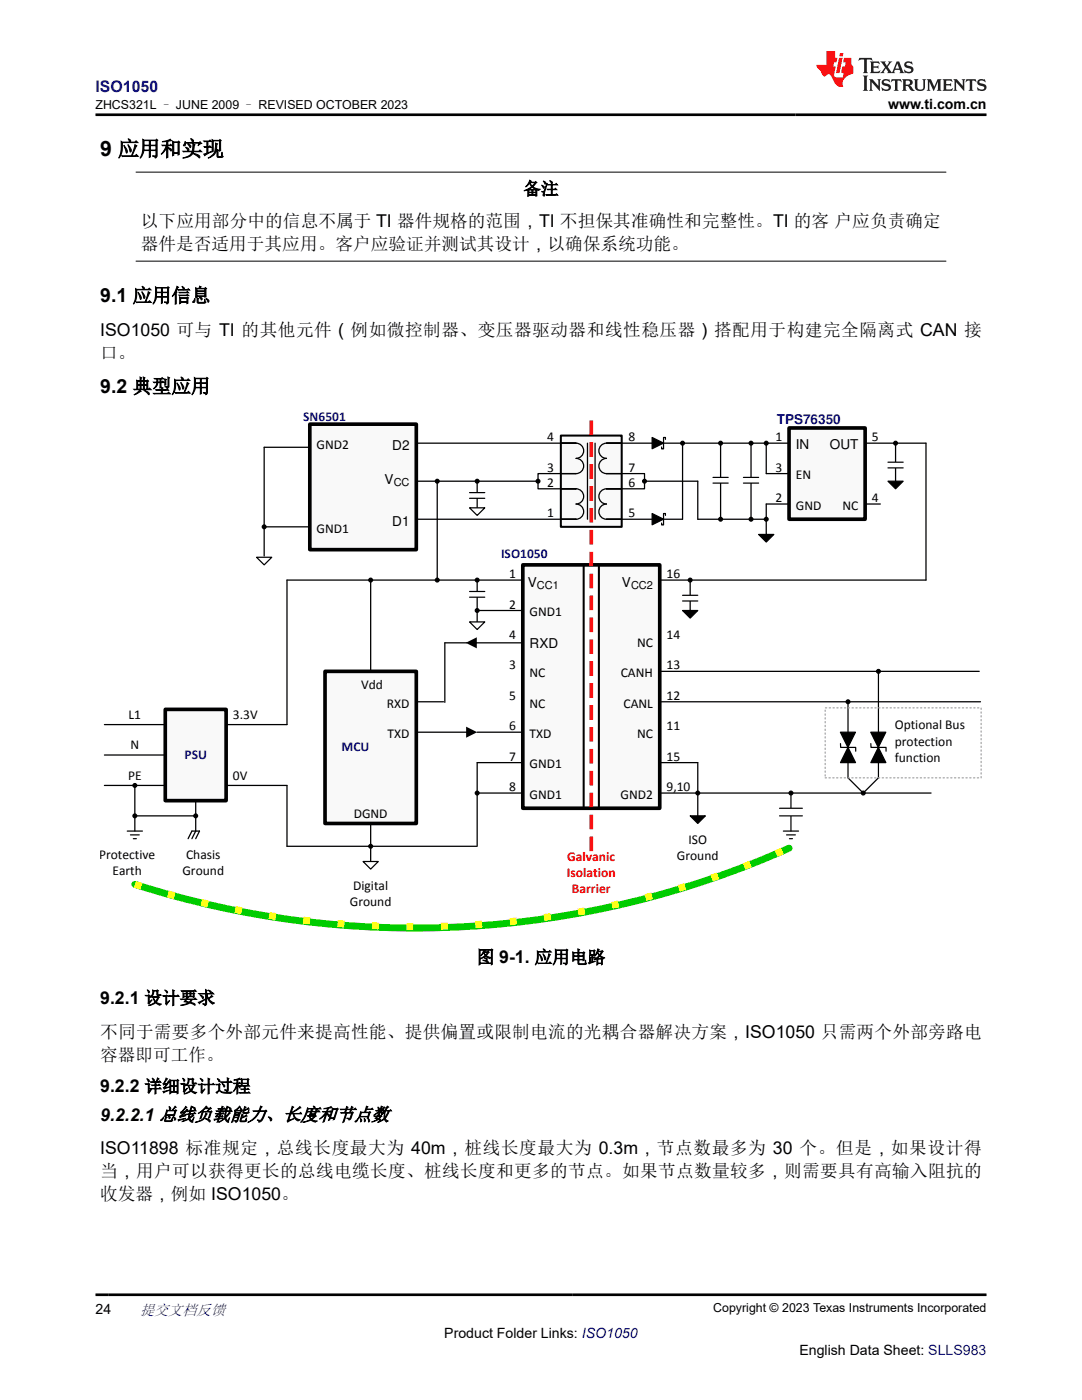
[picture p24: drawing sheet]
<svg xmlns="http://www.w3.org/2000/svg" width="216mm" height="279mm" viewBox="0 0 216 279" stroke-linecap="round" stroke-linejoin="round" font-family="sans-serif">
<defs><g id="words">
<text font-size="4.2" x="20" y="31.2">9 应用和实现</text>
<g font-size="3.9">
<text x="20" y="60.3">9.1 应用信息</text>
<text x="20" y="78.4">9.2 典型应用</text>
</g>
<g font-size="3.5">
<text x="104.4" y="38.9">备注</text>
<text x="28.1" y="45.2">以下应用部分中的信息不属于 TI 器件规格的范围，TI 不担保其准确性和完整性。TI 的客 户应负责确定</text>
<text x="28.1" y="49.8">器件是否适用于其应用。客户应验证并测试其设计，以确保系统功能。</text>
<text x="20" y="67.1">ISO1050 可与 TI 的其他元件（例如微控制器、变压器驱动器和线性稳压器）搭配用于构建完全隔离式 CAN 接</text>
<text x="20" y="71.7">口。</text>
<text x="95.1" y="192.2">图 9-1. 应用电路</text>
<text x="20" y="200.4">9.2.1 设计要求</text>
<text x="20" y="207.1">不同于需要多个外部元件来提高性能、提供偏置或限制电流的光耦合器解决方案，ISO1050 只需两个外部旁路电</text>
<text x="20" y="211.7">容器即可工作。</text>
<text x="20" y="218">9.2.2 详细设计过程</text>
<text x="20" y="223.6">9.2.2.1 总线负载能力、长度和节点数</text>
<text x="20" y="230.4">ISO11898 标准规定，总线长度最大为 40m，桩线长度最大为 0.3m，节点数最多为 30 个。但是，如果设计得</text>
<text x="20" y="234.9">当，用户可以获得更长的总线电缆长度、桩线长度和更多的节点。如果节点数量较多，则需要具有高输入阻抗的</text>
<text x="20" y="239.5">收发器，例如 ISO1050。</text>
</g>
<text font-size="3.2" fill="#00f" x="19" y="18.3">ISO1050</text>
<text font-size="3" fill="#00f" x="27.9" y="262.4">提交文档反馈</text>
<g font-size="2.8">
<text x="177.2" y="21.7">www.ti.com.cn</text>
<text x="19" y="262.1">24</text>
<text x="88.7" y="266.9">Product Folder Links: ISO1050</text>
<text x="159.5" y="270.3">English Data Sheet: SLLS983</text>
</g>
<g font-size="2.7" fill="#00f">
<text x="60.5" y="83.9">SN6501</text>
<text x="155" y="84.7">TPS76350</text>
<text x="100" y="111.3">ISO1050</text>
<text x="68.2" y="150">MCU</text>
<text x="36.8" y="151.5">PSU</text>
</g>
<g font-size="2.7">
<text x="63.2" y="89.6">GND2</text>
<text x="78.3" y="89.8">D2</text>
<text x="109.2" y="88.1">4</text>
<text x="125.4" y="88.1">8</text>
<text x="154.7" y="88.1">1</text>
<text x="158.8" y="89.6">IN</text>
<text x="165.6" y="89.6">OUT</text>
<text x="174" y="88.1">5</text>
<text x="109.2" y="94.1">3</text>
<text x="125.4" y="94.1">7</text>
<text x="154.7" y="94.1">3</text>
<text x="158.8" y="95.7">EN</text>
<text x="76.8" y="96.6">V</text>
<text x="109.2" y="97.2">2</text>
<text x="125.4" y="97.2">6</text>
<text x="154.7" y="100.2">2</text>
<text x="158.8" y="101.7">GND</text>
<text x="168.1" y="101.7">NC</text>
<text x="174" y="100.2">4</text>
<text x="63.2" y="106.3">GND1</text>
<text x="78.3" y="105">D1</text>
<text x="109.2" y="103.3">1</text>
<text x="125.4" y="103.3">5</text>
<text x="101.6" y="115.4">1</text>
<text x="105.3" y="117.1">V</text>
<text x="124.1" y="117.1">V</text>
<text x="133" y="115.4">16</text>
<text x="101.6" y="121.5">2</text>
<text x="105.7" y="123">GND1</text>
<text x="101.6" y="127.5">4</text>
<text x="105.7" y="129.3">RXD</text>
<text x="127.1" y="129.1">NC</text>
<text x="133" y="127.5">14</text>
<text x="72" y="137.4">Vdd</text>
<text x="101.6" y="133.6">3</text>
<text x="105.7" y="135.1">NC</text>
<text x="123.9" y="135.1">CANH</text>
<text x="133" y="133.6">13</text>
<text x="25.7" y="143.5">L1</text>
<text x="46.5" y="143.5">3.3V</text>
<text x="77.2" y="141.2">RXD</text>
<text x="101.6" y="139.7">5</text>
<text x="105.7" y="141.2">NC</text>
<text x="124.4" y="141.2">CANL</text>
<text x="133" y="139.7">12</text>
<text x="26" y="149.6">N</text>
<text x="77.3" y="147.3">TXD</text>
<text x="101.6" y="145.8">6</text>
<text x="105.7" y="147.3">TXD</text>
<text x="127.1" y="147.3">NC</text>
<text x="133" y="145.8">11</text>
<text x="178.5" y="145.6">Optional Bus</text>
<text x="178.5" y="148.8">protection</text>
<text x="25.6" y="155.6">PE</text>
<text x="46.5" y="155.6">0V</text>
<text x="101.6" y="151.8">7</text>
<text x="105.7" y="153.3">GND1</text>
<text x="133" y="151.8">15</text>
<text x="178.5" y="152">function</text>
<text x="101.6" y="157.9">8</text>
<text x="105.7" y="159.4">GND1</text>
<text x="123.8" y="159.4">GND2</text>
<text x="133" y="157.9">9,10</text>
<text x="70.6" y="163.2">DGND</text>
<text x="19.8" y="171.5">Protective</text>
<text x="37.1" y="171.5">Chasis</text>
<text x="135.1" y="171.7">Ground</text>
<text x="137.4" y="168.4">ISO</text>
<text x="22.5" y="174.7">Earth</text>
<text x="36.4" y="174.7">Ground</text>
<text x="70.5" y="177.5">Digital</text>
<text x="69.8" y="180.8">Ground</text>
</g>
<g font-size="2.7" fill="#f00">
<text x="113.2" y="171.8">Galvanic</text>
<text x="113.1" y="175">Isolation</text>
<text x="114.1" y="178.3">Barrier</text>
</g>
<g font-size="2.5">
<text x="19" y="21.8">ZHCS321L – JUNE 2009 – REVISED OCTOBER 2023</text>
<text x="142.3" y="261.8">Copyright © 2023 Texas Instruments Incorporated</text>
</g>
<g font-size="2.2">
<text x="78.6" y="97.1">CC</text>
<text x="107.1" y="117.6">CC1</text>
<text x="125.9" y="117.6">CC2</text>
</g>
</g></defs>
<path d="M27.1 34.4h161.7M27.1 52.1h161.7" fill="none" stroke="#000" stroke-width=".2"/>
<path d="M157.4 169.3a183.1 183.1 0 0 1-130.5 7.2" fill="none" stroke="#0c0" stroke-width="1.4"/>
<path d="M111.9 86.9h12.2v18.2h-12.2z" fill-rule="evenodd" fill="#f9f9f9"/>
<path d="M111.9 86.9h12.2v18.2h-12.2z" fill="none" stroke="#000" stroke-width=".4"/>
<g fill="none" stroke="#000" stroke-width=".25">
<path d="M95.2 96v5.3M111.9 88.4h3zM111.9 94.5h3zM111.9 97.6h3zM114.9 88.4a1.52 1.52 0 0 1 1.6 1.6 1.52 1.52 0 0 1-1.6 1.5 1.52 1.52 0 0 1 1.6 1.5 1.52 1.52 0 0 1-1.6 1.5M114.9 97.6a1.52 1.52 0 0 1 1.6 1.5 1.52 1.52 0 0 1-1.6 1.5 1.52 1.52 0 0 1 1.6 1.5 1.52 1.52 0 0 1-1.6 1.5M117.2 88.4v15.2M118.7 88.4v15.2M121 88.4h3.1zM121 94.5h3.1zM121 97.6h3.1zM121 88.4a1.52 1.52 0 0 0-1.5 1.6 1.52 1.52 0 0 0 1.5 1.5 1.52 1.52 0 0 0-1.5 1.5 1.52 1.52 0 0 0 1.5 1.5"/>
<path d="M121 97.6a1.52 1.52 0 0 0-1.5 1.5 1.52 1.52 0 0 0 1.5 1.5 1.52 1.52 0 0 0-1.5 1.5 1.52 1.52 0 0 0 1.5 1.5M111.9 103.6h3zM121 103.6h3.1z"/>
</g>
<path d="M104.3 112.7h27.3v48.6h-27.3z" fill-rule="evenodd" fill="#f9f9f9"/>
<path d="M104.3 112.7h27.3v48.6h-27.3z" fill="none" stroke="#000" stroke-width=".2"/>
<path d="M157.4 85.4h15.2v18.2h-15.2z" fill-rule="evenodd" fill="#f9f9f9"/>
<path d="M157.4 85.4h15.2v18.2h-15.2z" fill="none" stroke="#000" stroke-width=".73"/>
<path d="M124.1 88.4h33.3M149.9 88.4v15.2M172.6 88.4h12.2M178.7 88.4v7.6M57.3 115.8h47M131.6 115.8h53.2M139.2 103.6h13.7M152.9 100.6v6.1M172.6 100.6h3.1M95.2 121.8h9.1M95.2 146.1h9.1M131.6 158.3h54.2" fill="none" stroke="#000" stroke-width=".25"/>
<path d="M151.4 106.7h3l-1.5 1.5z" fill="#000"/>
<path d="M151.4 106.7h3l-1.5 1.5z" fill="none" stroke="#000" stroke-width=".24"/>
<path d="M148.3 95.3h3.1v1.1h-3.1z" fill-rule="evenodd" fill="#fff"/>
<path d="M148.3 95.3h3.1M148.3 96.4h3.1" fill="none" stroke="#000" stroke-width=".24"/>
<path d="M177.2 92.2h3v1.2h-3z" fill-rule="evenodd" fill="#fff"/>
<g fill="none" stroke="#000" stroke-width=".24">
<path d="M177.2 96h3l-1.5 1.6zM177.2 92.2h3M177.2 93.4h3M137.7 162.8h3.1l-1.6 1.5z"/>
<circle cx="149.9" cy="88.4" r=".38"/>
<circle cx="178.7" cy="88.4" r=".38"/>
<circle cx="149.9" cy="103.6" r=".38"/>
</g>
<g fill="#000">
<path d="M177.2 96h3l-1.5 1.6zM93 145l2.2 1.1-2.2 1.1zM137.7 162.8h3.1l-1.6 1.5z"/>
<circle cx="149.9" cy="88.4" r=".38"/>
<circle cx="178.7" cy="88.4" r=".38"/>
<circle cx="149.9" cy="103.6" r=".38"/>
</g>
<path d="M184.8 88.4v27.4M83.1 146.1h10.2" fill="none" stroke="#000" stroke-width=".25"/>
<path d="M116.5 112.7h3v48.6h-3z" fill-rule="evenodd" fill="#fff"/>
<path d="M116.5 112.7h3v48.6h-3z" fill="none" stroke="#000" stroke-width=".4"/>
<path d="M83.2 88.4h28.7M128.6 96h10.6M136.2 88.4v15.2h-12.1M143.8 88.4v15.2M82.8 103.6h29.1" fill="none" stroke="#000" stroke-width=".25"/>
<path d="M130.1 87.3l2.3 1.1-2.3 1.2zM130.1 102.5l2.3 1.1-2.3 1.1z" fill="#000"/>
<path d="M130.1 87.3l2.3 1.1-2.3 1.2zM132.8 87.7v-.4h-.4v2.3h-.4v-.4M130.1 102.5l2.3 1.1-2.3 1.1zM132.8 102.9v-.4h-.4v2.3h-.4v-.4" fill="none" stroke="#000" stroke-width=".24"/>
<path d="M142.3 95.3h3v1.1h-3z" fill-rule="evenodd" fill="#fff"/>
<g fill="none" stroke="#000" stroke-width=".24">
<path d="M142.3 95.3h3M142.3 96.4h3"/>
<circle cx="136.2" cy="88.4" r=".38"/>
<circle cx="143.8" cy="88.4" r=".38"/>
<circle cx="143.8" cy="103.6" r=".38"/>
<circle cx="152.9" cy="103.6" r=".38"/>
</g>
<g fill="#000">
<path d="M92.9 128.3l2.2-1.1v2.2z"/>
<circle cx="136.2" cy="88.4" r=".38"/>
<circle cx="143.8" cy="88.4" r=".38"/>
<circle cx="143.8" cy="103.6" r=".38"/>
<circle cx="152.9" cy="103.6" r=".38"/>
</g>
<path d="M139.2 96v7.6M152.9 88.4v6.1h4.5M95.2 115.8v8.3M94.9 128.3h9.4M139.2 152.2v10.6" fill="none" stroke="#000" stroke-width=".25"/>
<path d="M104.3 112.7h27.3v48.6h-27.3z" fill="none" stroke="#000" stroke-width=".73"/>
<path d="M93.7 118h3v1.2h-3z" fill-rule="evenodd" fill="#fff"/>
<g fill="none" stroke="#000" stroke-width=".24">
<path d="M93.7 118h3M93.7 119.2h3"/>
<circle cx="87.2" cy="115.8" r=".38"/>
<circle cx="95.2" cy="115.8" r=".38"/>
</g>
<g fill="#000">
<circle cx="87.2" cy="115.8" r=".38"/>
<circle cx="95.2" cy="115.8" r=".38"/>
</g>
<path d="M118 83.9v86.5" fill="none" stroke="#f00" stroke-width=".73" stroke-dasharray="2.9 1.5" stroke-linecap="butt"/>
<path d="M83.1 96h24.3" fill="none" stroke="#000" stroke-width=".25"/>
<path d="M93.7 98.3h3v1.1h-3z" fill-rule="evenodd" fill="#fff"/>
<g fill="none" stroke="#000" stroke-width=".24">
<path d="M93.7 98.3h3M93.7 99.4h3"/>
<circle cx="95.2" cy="96" r=".38"/>
<circle cx="107.4" cy="96" r=".38"/>
<circle cx="128.6" cy="96" r=".38"/>
<circle cx="152.9" cy="88.4" r=".38"/>
</g>
<g fill="#000">
<circle cx="95.2" cy="96" r=".38"/>
<circle cx="107.4" cy="96" r=".38"/>
<circle cx="128.6" cy="96" r=".38"/>
<circle cx="152.9" cy="88.4" r=".38"/>
</g>
<path d="M111.9 94.5h-4.5v3.1h4.5M124.1 94.5h4.5v3.1h-4.5M137.7 115.8v6M152.9 100.6h4.5M83.1 140.1h5.4" fill="none" stroke="#000" stroke-width=".25"/>
<path d="M136.2 118.8h3v1.1h-3z" fill-rule="evenodd" fill="#fff"/>
<g fill="none" stroke="#000" stroke-width=".24">
<path d="M136.2 118.8h3M136.2 119.9h3M136.2 121.8h3l-1.5 1.6zM169.2 139.9v15.3M175.3 134v21.2M157.8 158.3v7.6M167.7 146.1h3l-1.5 3.1zM167.7 148.4v.8h3v.7M169.2 149.2l1.5 3h-3zM173.8 146.1h3l-1.5 3.1zM173.8 148.4v.8h3v.7M175.3 149.2l1.5 3h-3z"/>
<path d="M156.3 165.9h3M156.9 166.6h1.8M157.5 167.4h.6"/>
<circle cx="137.7" cy="115.8" r=".38"/>
<circle cx="175.3" cy="134" r=".38"/>
<circle cx="139.2" cy="158.3" r=".38"/>
<circle cx="169.2" cy="140.1" r=".38"/>
<circle cx="172.2" cy="158.3" r=".38"/>
</g>
<g fill="#000">
<path d="M136.2 121.8h3l-1.5 1.6zM167.7 146.1h3l-1.5 3.1zM169.2 149.2l1.5 3h-3zM173.8 146.1h3l-1.5 3.1zM175.3 149.2l1.5 3h-3z"/>
<circle cx="137.7" cy="115.8" r=".38"/>
<circle cx="175.3" cy="134" r=".38"/>
<circle cx="139.2" cy="158.3" r=".38"/>
<circle cx="169.2" cy="140.1" r=".38"/>
<circle cx="172.2" cy="158.3" r=".38"/>
</g>
<path d="M131.6 152.2h7.6M169.2 155.2l3 3.1 3.1-3.1" fill="none" stroke="#000" stroke-width=".25"/>
<path d="M93.7 101.3h3l-1.5 1.6z" fill="#fff"/>
<path d="M93.7 101.3h3l-1.5 1.6z" fill="none" stroke="#000" stroke-width=".24"/>
<path d="M64.9 134h18.2v30.3h-18.2z" fill-rule="evenodd" fill="#f9f9f9"/>
<path d="M64.9 134h18.2v30.3h-18.2z" fill="none" stroke="#000" stroke-width=".73"/>
<path d="M74 115.6v18.4M74 164.3v7.6" fill="none" stroke="#000" stroke-width=".25"/>
<path d="M72.4 171.9h3.1l-1.5 1.5z" fill="#fff"/>
<g fill="none" stroke="#000" stroke-width=".24">
<path d="M72.4 171.9h3.1l-1.5 1.5z"/>
<circle cx="74" cy="115.8" r=".38"/>
<circle cx="74" cy="168.9" r=".38"/>
</g>
<path d="M57.3 168.9h37.9" fill="none" stroke="#000" stroke-width=".25"/>
<g fill="#000">
<circle cx="74" cy="115.8" r=".38"/>
<circle cx="74" cy="168.9" r=".38"/>
</g>
<path d="M33 141.6h12.1v18.2h-12.1z" fill-rule="evenodd" fill="#f9f9f9"/>
<path d="M33 141.6h12.1v18.2h-12.1z" fill="none" stroke="#000" stroke-width=".73"/>
<path d="M57.3 115.8v28.8h-12.2M20.8 144.6h12.2M20.8 156.8h12.2M20.8 150.7h12.2M26.9 156.8v9.1M39.1 159.8v6.1l-.8 1.5M45.1 156.8h12.2v12.1M26.9 162.8h12.2M37.5 167.4l.8-1.5h1.5l-.7 1.5" fill="none" stroke="#000" stroke-width=".25"/>
<g fill="none" stroke="#000" stroke-width=".24">
<path d="M25.4 165.9h3M26 166.6h1.8M26.6 167.4h.6"/>
<circle cx="26.9" cy="156.8" r=".38"/>
<circle cx="26.9" cy="162.8" r=".38"/>
<circle cx="39" cy="162.8" r=".38"/>
</g>
<g fill="#000">
<circle cx="26.9" cy="156.8" r=".38"/>
<circle cx="26.9" cy="162.8" r=".38"/>
<circle cx="39" cy="162.8" r=".38"/>
</g>
<path d="M26.9 176.5a187.2 187.2 0 0 0 132-7.9" fill="none" stroke="#ff0" stroke-width="1.4" stroke-dasharray="1.4 5.5" stroke-linecap="butt"/>
<path d="M61.8 84.7h21.3v25h-21.3z" fill-rule="evenodd" fill="#f9f9f9"/>
<path d="M61.8 84.7h21.3v25h-21.3z" fill="none" stroke="#000" stroke-width=".73"/>
<path d="M93.2 128.3h-4.4v11.9" fill="none" stroke="#000" stroke-width=".25"/>
<path d="M93.7 124.1h3l-1.5 1.5z" fill="#fff"/>
<g fill="none" stroke="#000" stroke-width=".24">
<path d="M93.7 124.1h3l-1.5 1.5z"/>
<circle cx="95.2" cy="121.8" r=".38"/>
<circle cx="95.2" cy="158.3" r=".38"/>
<circle cx="157.8" cy="158.3" r=".38"/>
</g>
<path d="M95.2 158.3h9.1M104.3 152.2h-9.1v16.6" fill="none" stroke="#000" stroke-width=".25"/>
<g fill="#000">
<circle cx="95.2" cy="121.8" r=".38"/>
<circle cx="95.2" cy="158.3" r=".38"/>
<circle cx="157.8" cy="158.3" r=".38"/>
</g>
<path d="M164.7 141.3h31.1v13.9h-31.1z" fill="none" stroke="#a6a6a6" stroke-width=".25" stroke-dasharray=".3 .5"/>
<path d="M155.5 161.3h4.6v1.5h-4.6z" fill-rule="evenodd" fill="#fff"/>
<g fill="none" stroke="#000" stroke-width=".24">
<path d="M155.5 161.3h4.6M155.5 162.8h4.6"/>
<circle cx="87.2" cy="96" r=".38"/>
<circle cx="52.7" cy="105.1" r=".38"/>
</g>
<path d="M61.8 89.3h-9.1v21.7M87.2 96.4v19.4M52.7 105.1h9.1" fill="none" stroke="#000" stroke-width=".25"/>
<g fill="#000">
<circle cx="87.2" cy="96" r=".38"/>
<circle cx="52.7" cy="105.1" r=".38"/>
</g>
<path d="M51.2 111.2h3l-1.5 1.5z" fill="#fff"/>
<path d="M51.2 111.2h3l-1.5 1.5z" fill="none" stroke="#000" stroke-width=".24"/>
<path d="M131.8 134h63.6M131.6 140.1h64" fill="none" stroke="#000" stroke-width=".25"/>
<path d="M171.5 11.6l-.2 .5 .5-.2h.6v.1v2.2l-.2 .4h1l-.2-.4v-2.2v-.1h.5l.5 .2-.1-.5zM173.6 12.3l.2 .4v1.5l-.2 .4h1.9l.1-.6a1.08 1.08 0 0 1-1.3 .2v-.7h.6l.4 .2v-.7l-.4 .2h-.6v-.5l.2-.2a1 1 0 0 1 1 .3l-.1-.5zM175.7 12.3l.9 1.1-1 1.2h.9l-.2-.2 .5-.8 .4 .8-.2 .2h1.6l-.2-.2 .2-.5h.9l.1 .5-.1 .2h.9l-.2-.3-.8-2h-.5l-.9 2.2-.9-1.1 .9-1.1h-.8l.2 .2-.4 .6-.4-.6 .2-.2zM179 12.7l.4 1h-.7zM180.7 12.4a.65 .65 0 0 0-.2 .7 .65 .65 0 0 0 .6 .5l.6 .1 .1 .3a.79 .79 0 0 1-.7 .4 .79 .79 0 0 1-.7-.5l.1 .7 .2-.1a.93 .93 0 0 0 1.1 .1 .93 .93 0 0 0 .4-1 1.46 1.46 0 0 0-1.2-.6l-.1-.3a1.09 1.09 0 0 1 1.2 .2l-.2-.6-.1 .1-.5-.2zM172.2 15.1l.2 .4v2.2l-.2 .4h1l-.2-.4v-2.2l.2-.4zM173.4 15.8l.2 .4v1.5l-.2 .4h.8l-.3-.4 .1-1.3 1.6 1.8v-2l.2-.4h-.7l.1 .2 .1 1.1-1.2-1.3zM176.2 15.9a.65 .65 0 0 0-.2 .8 .65 .65 0 0 0 .6 .4l.6 .2 .1 .2a.79 .79 0 0 1-.7 .4 .79 .79 0 0 1-.7-.5l.1 .7 .2-.1a.93 .93 0 0 0 1.1 .1 .93 .93 0 0 0 .4-.9 1.46 1.46 0 0 0-1.2-.6l-.1-.4a1.09 1.09 0 0 1 1.2 .2l-.1-.6-.2 .1-.5-.1zM177.9 15.8l-.1 .6a.63 .63 0 0 1 .8-.3v1.6l-.3 .4h1l-.2-.4v-1.6a.66 .66 0 0 1 .8 .3l-.1-.6zM180 15.8l.2 .4v1.5l-.2 .4h1l-.2-.2-.1-.7h.5l.1 .2a.79 .79 0 0 0 1.2 .6l-1-.9a.61 .61 0 0 0 .6-.6 .61 .61 0 0 0-.5-.7zM180.8 16.1h.1a.47 .47 0 0 1 .5 .1 .47 .47 0 0 1 .1 .5l-.1 .1-.7 .1zM182.3 15.8l.2 .2a2.27 2.27 0 0 0 .4 2 1.04 1.04 0 0 0 1.7-.7v-1.3l.2-.2h-.8l.2 .4v1.1a.6 .6 0 0 1-.6 .6 .6 .6 0 0 1-.6-.6v-1.1l.3-.4zM184.9 15.8l.2 .4v1.5l-.2 .4h.8l-.3-.4v-1.4l.9 1.9 .9-1.9v1.4l-.3 .4h1l-.2-.4v-1.5l.2-.4h-.8l-.7 1.5-.6-1.5zM188.1 15.8l.2 .4v1.5l-.2 .4h1.9l.1-.6a1.09 1.09 0 0 1-1.3 .2v-.7h.6l.4 .2v-.6l-.4 .2h-.6v-.6l.2-.1a1.01 1.01 0 0 1 1 .3l-.1-.6zM190.2 15.8l.3 .4v1.5l-.3 .4h.8l-.2-.4v-1.3l1.6 1.8v-2l.2-.4h-.7l.2 .2v1.1l-1.2-1.3zM192.8 15.8l-.1 .6a.63 .63 0 0 1 .8-.3v1.6l-.3 .4h1l-.2-.4v-1.6a.66 .66 0 0 1 .8 .3l-.1-.6zM195.2 15.9a.65 .65 0 0 0-.2 .8 .65 .65 0 0 0 .6 .4l.6 .2 .2 .2a.79 .79 0 0 1-.7 .4 .79 .79 0 0 1-.7-.5l.1 .7 .2-.1a.93 .93 0 0 0 1 .1 .93 .93 0 0 0 .5-.9 1.46 1.46 0 0 0-1.3-.6v-.4a1.09 1.09 0 0 1 1.2 .2l-.2-.6-.2 .1-.5-.1z" fill="#231f20"/>
<path d="M164.9 10.2v2.8h-2l.1 .3 .8 1a.95 .95 0 0 0 1 .9 .59 .59 0 0 1 .5-.4 .59 .59 0 0 1 .5 .4l.4 .7a1.59 1.59 0 0 0 2.1 1.4 1.61 1.61 0 0 1 1-2.3l1-.3-.1-1.5a1.59 1.59 0 0 1-.3-1.7h-1.5l-.2 .9h.6l-.2 .9h-.5l-.2 1v.2l.4 .1-.1 .9h-.7a.73 .73 0 0 1-1-.7l.3-1.5h-.5l.1-.9h.5l.2-.9h-.5v-1.3zM167.4 11.5l-.6 3.1h.7l.6-3.1zM167.6 10.6l-.1 .6h.7l.1-.6z" fill="#ed1c24"/>
<path d="M19 22.9h177.8M19 258.4h177.8" fill="none" stroke="#000" stroke-width=".53"/>
<use href="#words"/>
</svg>
